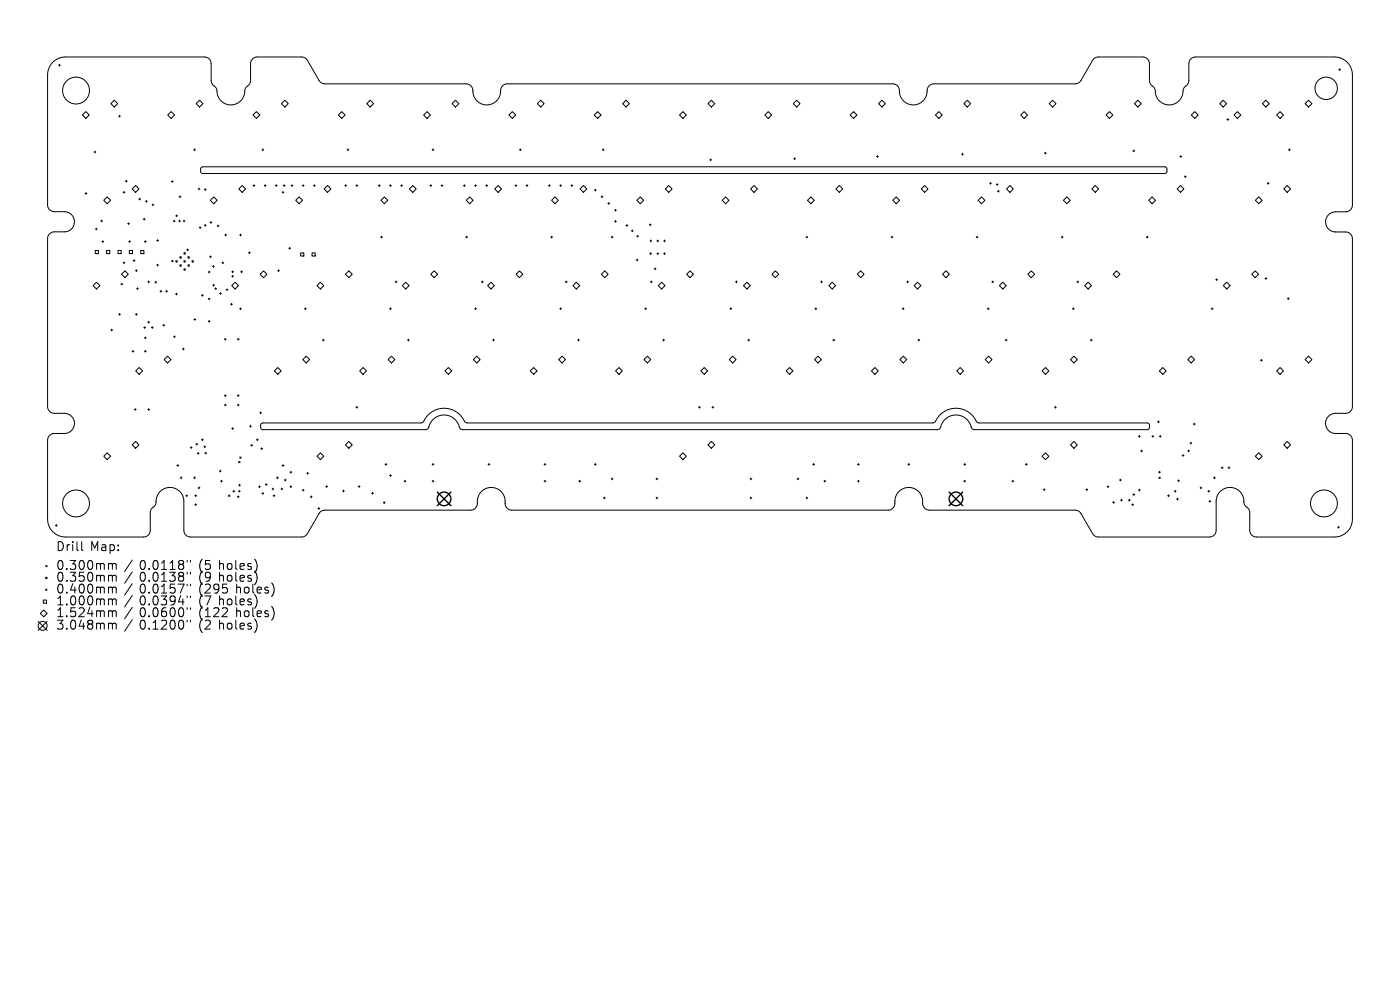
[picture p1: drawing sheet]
<svg xmlns="http://www.w3.org/2000/svg" width="297mm" height="210mm" viewBox="0 0 297 210" stroke-linecap="round" stroke-linejoin="round" font-family="sans-serif">
<defs><g id="words">
<g font-size="2.6">
<text x="11.9" y="117.3">Drill</text>
<text x="19.1" y="117.3">Map:</text>
<text x="11.9" y="121.3">0.300mm</text>
<text x="11.9" y="123.8">0.350mm</text>
<text x="29.6" y="121.3">0.0118&quot;</text>
<text x="29.6" y="123.8">0.0138&quot;</text>
<text x="42.2" y="121.3">(5</text>
<text x="42.2" y="123.8">(9</text>
<text x="46.5" y="121.3">holes)</text>
<text x="46.5" y="123.8">holes)</text>
<text x="11.9" y="126.3">0.400mm</text>
<text x="11.9" y="128.8">1.000mm</text>
<text x="11.9" y="131.3">1.524mm</text>
<text x="29.6" y="126.3">0.0157&quot;</text>
<text x="29.6" y="128.8">0.0394&quot;</text>
<text x="29.6" y="131.3">0.0600&quot;</text>
<text x="42.2" y="126.3">(295</text>
<text x="42.2" y="128.8">(7</text>
<text x="42.2" y="131.3">(122</text>
<text x="46.5" y="128.8">holes)</text>
<text x="50.1" y="126.3">holes)</text>
<text x="50.1" y="131.3">holes)</text>
<text x="11.9" y="133.9">3.048mm</text>
<text x="29.6" y="133.9">0.1200&quot;</text>
<text x="42.2" y="133.9">(2</text>
<text x="46.5" y="133.9">holes)</text>
</g>
</g></defs>
<g fill="none" stroke="#000" stroke-width=".21">
<path d="M11.3 13.1a3.8 3.8 0 0 1 2.6-1h29.7a1.42 1.42 0 0 1 1.2 1.4v3.6a1.87 1.87 0 0 0 1 1.5l.2 .3a3 3 0 0 0 3 3.4 3 3 0 0 0 3-3.4l.9-1 .2-.6 .1-3.8a1.42 1.42 0 0 1 1.4-1.4l9.8 .1 .8 .5 2.5 4.4 .5 .5 .5 .2h30.4a1.69 1.69 0 0 1 1.3 2 2.96 2.96 0 0 0 3.3 2.4 2.96 2.96 0 0 0 2.5-3.2 1.43 1.43 0 0 1 1.4-1.2h82a1.69 1.69 0 0 1 1.2 2 2.96 2.96 0 0 0 3.4 2.4 2.96 2.96 0 0 0 2.5-3.2 1.43 1.43 0 0 1 1.4-1.2h30.1l.4-.1 .6-.4 2.6-4.5 .7-.6 10.2-.1a1.43 1.43 0 0 1 1.2 1.4v3.6a1.87 1.87 0 0 0 .9 1.5l.2 .3a3 3 0 0 0 3.1 3.4 3 3 0 0 0 3-3.4l.8-1 .3-.6v-3.8a1.42 1.42 0 0 1 1.4-1.4h29.9a3.8 3.8 0 0 1 3.4 3.8v27.8a1.43 1.43 0 0 1-1.4 1.2h-2.3a2.14 2.14 0 0 0-2 2.2 2.14 2.14 0 0 0 2.1 2.1h2.4a1.43 1.43 0 0 1 1.2 1.4v35.9a1.42 1.42 0 0 1-1.4 1.2h-2.3a2.14 2.14 0 0 0-2 2.2 2.14 2.14 0 0 0 2.1 2.1h2.4a1.43 1.43 0 0 1 1.2 1.4v17.1a3.8 3.8 0 0 1-3.8 3.4h-16.8a1.43 1.43 0 0 1-1.2-1.4v-3.8a1.88 1.88 0 0 0-1-1.4l-.2-.4a2.99 2.99 0 0 0-2.6-3.5 2.99 2.99 0 0 0-3.3 2.9v6.4a1.43 1.43 0 0 1-1.4 1.2h-23.8l-.7-.3-.3-.3-2.7-4.6-.8-.5h-31.4a1.6 1.6 0 0 1-1.2-2 2.99 2.99 0 0 0-3.4-2.8 2.99 2.99 0 0 0-2.5 3.6 1.42 1.42 0 0 1-1.4 1.2h-80.1a1.6 1.6 0 0 1-1.1-2 2.99 2.99 0 0 0-3.5-2.8 2.99 2.99 0 0 0-2.5 3.6 1.43 1.43 0 0 1-1.4 1.2h-31l-.6 .2-.4 .3-2.6 4.5-.3 .4-.6 .3h-24.1a1.42 1.42 0 0 1-1.2-1.4v-6.3a2.97 2.97 0 0 0-3.2-2.8 2.97 2.97 0 0 0-2.7 3.3l-.4 .8a1.51 1.51 0 0 0-.8 1.3v3.9a1.42 1.42 0 0 1-1.4 1.2h-17a3.8 3.8 0 0 1-3.4-3.8v-17a1.42 1.42 0 0 1 1.4-1.1l2.3-.1a2.14 2.14 0 0 0 2-2.2 2.14 2.14 0 0 0-2.1-2h-2.4a1.43 1.43 0 0 1-1.2-1.4v-35.9a1.42 1.42 0 0 1 1.4-1.2h2.3a2.14 2.14 0 0 0 2-2.2 2.14 2.14 0 0 0-2.1-2.1h-2.4a1.42 1.42 0 0 1-1.2-1.4v-27.6l.3-1.5zM12.4 13.8h.4M12.6 13.6v.4M284 14.8h.4M284.2 14.6v.4M18.2 23.7l.7 .7-.7 .7-.7-.7zM20 32.2h.3M20.1 32.1v.3M24.2 21.3l.8 .7-.8 .7-.7-.7zM25.2 24.6h.4M25.4 24.5v.3M26.6 38.4h.4"/>
<path d="M26.8 38.2v.4M28.8 39.4l.7 .7-.7 .7-.8-.7zM35.6 24.4l.7-.7 .7 .7-.7 .7zM36.4 38.5h.3M36.5 38.3v.4M41.1 31.8h.4M41.3 31.6v.4M41.6 22l.7-.7 .8 .7-.8 .7zM42.2 39.9v.4M42.7 35.5l.3-.1h204.1l.4 .3 .1 .6-.2 .4-.3 .1h-204.1l-.3-.2-.1-.2zM53.7 39.4h.4M53.9 39.2v.4"/>
<path d="M54.4 23.7l.7 .7-.7 .7-.7-.7zM55.6 31.8h.4M55.8 31.6v.4M56 39.4h.4M56.2 39.2v.4M58.4 39.4h.4M58.6 39.2v.4M59.7 22l.7-.7 .8 .7-.8 .7zM60.1 39.4h.4M60.3 39.2v.4M61.7 39.4h.4M61.9 39.2v.4"/>
<path d="M64.1 39.4h.4M64.3 39.2v.4M66.5 39.4h.4M66.7 39.2v.4M71.8 24.4l.7-.7 .7 .7-.7 .7zM73.1 39.4h.4M73.3 39.2v.4M73.6 31.8h.4M73.8 31.6v.4M75.5 39.4h.4M75.7 39.2v.4M77.8 22l.7-.7 .8 .7-.8 .7z"/>
<path d="M80.3 39.4h.4M80.5 39.2v.4M82.6 39.4h.4M82.8 39.2v.4M85 39.4h.4M85.2 39.2v.4M89.9 24.4l.7-.7 .7 .7-.7 .7zM91.2 39.4h.4M91.4 39.2v.4M91.7 31.8h.4M91.9 31.6v.4M93.6 39.4h.4"/>
<path d="M93.8 39.2v.4M95.9 22l.7-.7 .7 .7-.7 .7zM98.3 39.4h.4M98.5 39.2v.4M100.7 39.4h.4M100.9 39.2v.4M103.1 39.4h.4M103.3 39.2v.4M108.7 23.7l.7 .7-.7 .7-.7-.7zM109.2 39.4h.4M109.4 39.2v.4M110.2 31.8h.4"/>
<path d="M110.4 31.6v.4M111.6 39.4h.4M111.8 39.2v.4M114 22l.7-.7 .7 .7-.7 .7zM116.4 39.4h.3M116.6 39.2v.4M118.7 39.4h.4M118.9 39.2v.4M121.1 39.4h.4M121.3 39.2v.4M126.1 24.4l.7-.7 .7 .7-.7 .7zM127.8 31.8h.3"/>
<path d="M128 31.6v.4M132.1 22l.7-.7 .7 .7-.7 .7zM144.2 24.4l.7-.7 .7 .7-.7 .7zM150.2 22l.7-.7 .7 .7-.7 .7zM150.6 33.9h.3M150.8 33.7v.4M160 39.4l.7 .7-.7 .7-.8-.7zM162.3 24.4l.7-.7 .7 .7-.7 .7zM168.3 22l.7-.7 .7 .7-.7 .7zM168.4 33.7h.4M168.6 33.5v.4M180.4 24.4l.7-.7 .7 .7-.7 .7z"/>
<path d="M186 33.2h.3M186.1 33v.4M187.1 21.3l.7 .7-.7 .7-.7-.7zM198.4 24.4l.8-.7 .7 .7-.7 .7zM204 32.7h.4M204.2 32.5v.4M204.5 22l.7-.7 .7 .7-.7 .7zM209.9 38.9h.4M210.1 38.7v.4M211.4 39.1h.3M211.6 38.9v.4M214.3 39.4l.7 .7-.7 .7-.8-.7z"/>
<path d="M216.5 24.4l.8-.7 .7 .7-.7 .7zM221.6 32.5h.4M221.8 32.3v.4M222.6 22l.7-.7 .7 .7-.7 .7zM234.6 24.4l.8-.7 .7 .7-.7 .7zM240.3 32h.4M240.5 31.8v.4M241.4 21.3l.7 .7-.7 .7-.7-.7zM250.3 33.2h.4M250.5 33v.4M251.3 37.5h.3M251.5 37.3v.4"/>
<path d="M253.5 23.7l.7 .7-.7 .7-.8-.7zM259.5 21.3l.7 .7-.7 .7-.7-.7zM260.3 25.4h.4M260.5 25.2v.4M261.8 24.4l.7-.7 .7 .7-.7 .7zM267.8 22l.7-.7 .8 .7-.8 .7zM268.8 38.9h.4M269 38.7v.4M270.8 24.4l.8-.7 .7 .7-.7 .7zM273.3 31.8h.4M273.5 31.6v.4M276.9 22l.7-.7 .7 .7-.7 .7z"/>
<path d="M18.1 41h.3M18.2 40.8v.4M20.2 53.1h.7v.7h-.7zM20.2 48.6h.4M20.4 48.4v.4M20.5 59.9l.7 .7-.7 .7-.8-.7zM21.4 46.9h.4M21.6 46.7v.4M21.6 51.2h.4M21.8 51.1v.3M22 42.5l.7-.7 .8 .7-.8 .7zM22.6 53.1h.7v.7h-.7z"/>
<path d="M25 53.1h.7v.7h-.7zM25.8 58.2l.7-.7 .7 .7-.7 .7zM26.1 40.8h.4M26.1 55.8h.4M26.3 40.6v.4M26.3 55.6v.3M27.1 47.4h.4M27.3 47.3v.3M27.3 51.2h.4M27.4 53.1h.7v.7h-.7zM27.5 51.1v.3M28.3 55.3h.3"/>
<path d="M28.5 55.1v.4M28.7 57.4h.4M28.9 57.2v.4M29.5 42.2h.3M29.6 42v.4M29.9 53.1h.6v.7h-.6zM30.4 46.5h.4M30.6 46.3v.4M30.6 51.2h.4M30.8 51.1v.3M30.9 42.7h.4M31.1 42.5v.4"/>
<path d="M31.3 59.8h.4M31.5 59.6v.4M32.3 43.5h.3M32.4 43.3v.3M32.9 59.9h.3M33 59.7v.4M33.2 51h.4M33.2 56.2h.4M33.4 50.8v.4M33.4 56v.4M36.4 55.2l.3 .3M36.7 55.2l-.3 .3"/>
<path d="M36.8 46.9h.3M37 46.7v.4M37.3 45.8h.4M37.5 45.6v.4M37.9 46.9h.4M38 41.7h.4M38.1 46.7v.4M38.2 41.6v.3M38.9 46.9h.3M39 46.7v.4M39.6 53h.4M39.8 52.8v.4"/>
<path d="M42 40.1h.4M42.3 48.3h.3M42.5 48.1v.4M43.4 40.2h.3M43.4 47.8h.3M43.5 40v.4M43.5 47.6v.4M44.2 57.7h.4M44.4 57.5v.4M44.5 54.5h.3M44.6 47.2h.3M44.6 42.5l.8-.7 .7 .7-.7 .7z"/>
<path d="M44.6 54.3v.4M44.7 47v.4M45.1 56.5h.4M45.3 56.3v.4M46.1 47.9h.4M46.3 47.7v.4M47.1 55.8h.4M47.3 55.6v.4M47.7 49.9h.4M47.9 49.7v.3M49.2 57.7h.3M49.2 58.6h.3"/>
<path d="M49.4 57.5v.3M49.4 58.4v.4M49.9 59.9l.7 .7-.7 .7-.7-.7zM50.7 40.1l.7-.7 .7 .7-.7 .7zM50.8 49.9h.4M51 49.7v.3M51.1 57.7h.3M51.3 57.5v.3M52.7 53.6h.4M52.9 53.4v.4M55.2 58.2l.7-.7 .7 .7-.7 .7zM58.9 57.4h.4"/>
<path d="M59.1 57.2v.4M59.8 40.8h.4M60 40.6v.4M61.3 52.7h.4M61.5 52.5v.4M62.7 42.5l.7-.7 .8 .7-.8 .7zM63.8 53.6h.7v.7h-.7zM66.2 53.6h.7v.7h-.7zM68 59.9l.7 .7-.7 .7-.8-.7zM68.8 40.1l.7-.7 .7 .7-.7 .7zM73.3 58.2l.7-.7 .7 .7-.7 .7zM80.7 50.3h.4"/>
<path d="M80.8 42.5l.7-.7 .8 .7-.8 .7zM80.9 50.1v.4M83.8 59.8h.4M84 59.6v.4M86.1 59.9l.7 .7-.7 .7-.8-.7zM86.9 40.1l.7-.7 .7 .7-.7 .7zM91.4 58.2l.7-.7 .7 .7-.7 .7zM98.8 50.3h.4M98.9 42.5l.7-.7 .8 .7-.8 .7zM99 50.1v.4M102.1 59.8h.4M102.3 59.6v.4"/>
<path d="M104.2 59.9l.7 .7-.7 .7-.8-.7zM104.9 40.1l.8-.7 .7 .7-.7 .7zM109.5 58.2l.7-.7 .7 .7-.7 .7zM116.8 50.3h.4M117 42.5l.7-.7 .8 .7-.8 .7zM117 50.1v.4M119.9 59.8h.4M120.1 59.6v.4M123 40.1l.8-.7 .7 .7-.7 .7zM126.1 40.3h.4M126.3 40.1v.4M127.5 41.7h.4"/>
<path d="M127.6 58.2l.7-.7 .7 .7-.7 .7zM127.7 41.6v.3M129 43.2h.3M129.1 43v.4M129.7 50.3h.3M129.9 50.1v.4M130.4 44.6h.4M130.4 47h.4M130.6 44.4v.4M130.6 46.8v.4M132.8 47.8h.4M133 47.6v.4"/>
<path d="M133.9 49h.4M134.1 48.8v.4M135 55.1h.4M135.1 50.1h.4M135.1 42.5l.7-.7 .8 .7-.8 .7zM135.2 55v.3M135.3 49.9v.4M137.7 47.7h.4M137.8 53.8h.4M137.9 51.1h.4M137.9 47.5v.4M138 59.8h.4"/>
<path d="M138 53.6v.4M138.1 50.9v.4M138.2 59.6v.4M138.8 57h.4M139 56.9v.3M139.4 53.8h.3M139.4 51.1h.3M139.5 50.9v.4M139.5 53.6v.4M140.8 53.8h.4M140.8 51.1h.4M141 50.9v.4"/>
<path d="M141 53.6v.4M141.1 40.1l.8-.7 .7 .7-.7 .7zM145.7 58.2l.7-.7 .7 .7-.7 .7zM153.2 42.5l.7-.7 .8 .7-.8 .7zM156 59.8h.4M156.2 59.6v.4M163.8 58.2l.7-.7 .7 .7-.7 .7zM171 50.3h.4M171.2 50.1v.4M171.3 42.5l.7-.7 .8 .7-.8 .7zM174.1 59.8h.4M174.3 59.6v.4"/>
<path d="M176.6 59.9l.7 .7-.7 .7-.8-.7zM177.3 40.1l.8-.7 .7 .7-.7 .7zM181.9 58.2l.7-.7 .7 .7-.7 .7zM189 50.3h.4M189.2 50.1v.4M189.4 42.5l.7-.7 .7 .7-.7 .7zM192.4 59.8h.3M192.6 59.6v.4M194.6 59.9l.8 .7-.8 .7-.7-.7zM195.4 40.1l.8-.7 .7 .7-.7 .7zM200.7 57.5l.7 .7-.7 .7-.7-.7zM207.1 50.3h.4"/>
<path d="M207.3 50.1v.4M207.5 42.5l.7-.7 .7 .7-.7 .7zM210.4 59.8h.4M210.6 59.6v.4M211.6 40.6h.4M211.8 40.4v.3M212.7 59.9l.8 .7-.8 .7-.7-.7zM218.1 58.2l.7-.7 .7 .7-.7 .7zM225.1 50.3h.4M225.3 50.1v.4M225.6 42.5l.7-.7 .7 .7-.7 .7zM228.5 59.8h.3"/>
<path d="M228.7 59.6v.4M231.6 40.1l.7-.7 .8 .7-.8 .7zM236.1 58.2l.8-.7 .7 .7-.7 .7zM243.2 50.3h.4M243.4 50.1v.4M243.7 42.5l.7-.7 .7 .7-.7 .7zM249.7 40.1l.7-.7 .8 .7-.8 .7zM257.9 59.3h.4M258.1 59.1v.4M265.6 58.2l.7-.7 .7 .7-.7 .7zM266.3 42.5l.7-.7 .8 .7-.8 .7zM268.4 59.1h.3"/>
<path d="M268.5 58.9v.4M272.3 40.1l.8-.7 .7 .7-.7 .7zM23.5 70h.4M23.7 69.8v.4M25.2 66.7h.4M25.4 66.5v.4M25.7 60.3h.3M25.8 60.1v.4M28 74.5h.4M28.2 74.3v.4M28.7 66.7h.4M28.9 66.5v.4"/>
<path d="M29 61.2h.4M29.2 61v.4M29.5 78l.7 .7-.7 .7-.7-.7zM30.5 69.5h.4M30.6 74.5h.4M30.6 71.7h.4M30.7 69.3v.4M30.8 71.5v.4M30.8 74.3v.4M31.3 68.3h.4M31.5 68.2v.3M32.1 69.5h.4"/>
<path d="M32.3 69.3v.4M33.9 61.8h.4M34.1 61.6v.4M34.5 69h.4M34.7 68.8v.4M35.1 61.8h.4M35.3 61.6v.4M35.5 75.5l.8 .8-.8 .7-.7-.7zM36.8 71.4h.4M37 71.2v.4M37.2 62.4h.4M37.4 62.2v.4"/>
<path d="M38.7 74h.4M38.9 73.9v.3M41.1 67.8h.4M41.3 67.6v.4M42.7 62.6h.4M42.9 62.5v.3M44.2 63.4h.4M44.2 68.2h.4M44.4 63.2v.4M44.4 68v.3M45.1 60.5h.4M45.3 60.3v.4"/>
<path d="M45.6 61.2h.4M45.8 61v.4M46.6 62.3h.4M46.8 62.1v.3M47.6 72h.4M47.8 71.8v.3M48 61.5h.4M48.2 61.3v.3M48.9 64.5h.4M49.1 64.4v.3M50.3 72h.4M50.5 71.8v.3"/>
<path d="M50.8 65.5h.4M51 65.3v.4M58.2 78.7l.7-.7 .7 .7-.7 .7zM64.2 76.3l.8-.8 .7 .8-.7 .7zM64.6 65.5h.4M64.8 65.3v.4M68.4 72.1h.4M68.6 72v.3M77 78l.7 .7-.7 .7-.7-.7zM82.3 76.3l.8-.8 .7 .8-.7 .7zM82.6 65.5h.4M82.8 65.3v.4"/>
<path d="M86.4 72.1h.4M86.6 72v.3M95.1 78l.7 .7-.7 .7-.7-.7zM100.4 76.3l.7-.8 .8 .8-.8 .7zM100.7 65.5h.4M100.9 65.3v.4M104.5 72.1h.4M104.7 72v.3M113.2 78l.7 .7-.7 .7-.7-.7zM118.5 76.3l.7-.8 .8 .8-.8 .7zM118.7 65.5h.4M118.9 65.3v.4"/>
<path d="M121.5 60.6l.8-.7 .7 .7-.7 .7zM122.5 72.1h.4M122.7 72v.3M131.3 78l.7 .7-.7 .7-.7-.7zM136.6 76.3l.7-.8 .8 .8-.8 .7zM136.8 65.5h.4M137 65.3v.4M139.6 60.6l.8-.7 .7 .7-.7 .7zM140.6 72.1h.4M140.8 72v.3M148.7 78.7l.7-.7 .7 .7-.7 .7zM154.7 76.3l.7-.8 .8 .8-.8 .7z"/>
<path d="M154.8 65.5h.4M155 65.3v.4M157.7 60.6l.8-.7 .7 .7-.7 .7zM158.6 72.1h.4M158.8 72v.3M166.8 78.7l.7-.7 .7 .7-.7 .7zM172.9 65.5h.4M173.1 65.3v.4M173.5 75.5l.8 .8-.8 .7-.7-.7zM176.7 72.1h.4M176.9 72v.3M184.9 78.7l.7-.7 .7 .7-.7 .7z"/>
<path d="M190.9 76.3l.7-.8 .8 .8-.8 .7zM191.4 65.5h.4M191.6 65.3v.4M194.7 72.1h.4M194.9 72v.3M203.7 78l.7 .7-.7 .7-.7-.7zM209 76.3l.7-.8 .8 .8-.8 .7zM209.5 65.5h.3M209.7 65.3v.4M213.3 72.1h.3M213.5 72v.3M221.8 78l.7 .7-.7 .7-.7-.7z"/>
<path d="M227.5 65.5h.4M227.7 65.3v.4M227.8 75.5l.7 .8-.7 .7-.7-.7zM230.1 60.6l.7-.7 .8 .7-.8 .7zM231.3 72.1h.4M231.5 72v.3M246.7 78l.7 .7-.7 .7-.8-.7zM252 76.3l.7-.8 .7 .8-.7 .7zM257 65.5h.3M257.1 65.3v.4M259.5 60.6l.7-.7 .8 .7-.8 .7zM267.4 76.4h.4"/>
<path d="M267.6 76.2v.4M270.8 78.7l.8-.7 .7 .7-.7 .7zM273.1 63.4h.4M273.3 63.2v.3M276.9 76.3l.7-.8 .7 .8-.7 .7zM22 96.8l.7-.7 .8 .7-.8 .7zM28.5 86.9h.4M28.7 86.7v.4M28.8 93.6l.7 .8-.7 .7-.8-.7zM31.3 86.9h.4M31.5 86.7v.4M37.5 98.7h.4"/>
<path d="M37.7 98.6v.3M40.4 94.9h.4M40.6 94.8v.3M41.6 94.2h.3M41.8 94v.4M41.8 96.2h.4M42 96v.4M42.7 93.3h.4M42.9 93.1v.4M43.2 94.8h.4M43.4 94.6v.4M43.5 96.1h.3"/>
<path d="M43.7 95.9v.4M46.5 99.9h.4M46.7 99.7v.4M47.6 83.9h.4M47.6 85.9h.4M47.8 83.7v.4M47.8 85.7v.4M49.2 90.9h.3M49.4 90.7v.4M50.3 83.9h.4M50.3 85.9h.4M50.5 83.7v.4"/>
<path d="M50.5 85.7v.4M50.6 97.9l.3 .3M50.9 96.9l.3 .3M50.9 97.9l-.3 .3M51.2 96.9l-.3 .3M53 90.4h.3M53.2 90.2v.4M53.2 94.5h.4M53.4 94.3v.4M54.4 93.3h.4M54.6 93.1v.4M55.1 87.6h.4"/>
<path d="M55.3 87.4v.4M55.3 95.2h.4M55.5 89.8l.3-.1h33.5l.4-.1a4.9 4.9 0 0 1 4.5-3 4.9 4.9 0 0 1 4.5 3l.4 .1h98.8l.4-.1a4.9 4.9 0 0 1 4.5-3 4.9 4.9 0 0 1 4.5 3l.4 .1h35.7l.4 .3 .1 .7-.2 .3-.3 .1h-36.7a1.07 1.07 0 0 1-.9-1.1 3.4 3.4 0 0 0-3.5-1.9 3.4 3.4 0 0 0-2.9 2.8l-.5 .2h-100.8a1.07 1.07 0 0 1-.9-1.1 3.4 3.4 0 0 0-3.5-1.9 3.4 3.4 0 0 0-2.9 2.8l-.5 .2h-34.5l-.4-.1-.1-.3zM55.5 95v.4M59.8 98.7h.4M60 98.6v.3M61.7 100v.4M68 96.1l.7 .7-.7 .7-.8-.7zM73.3 94.4l.7-.8 .7 .8-.7 .7zM75.5 86.4h.4M75.7 86.2v.4M81.7 98.5h.4"/>
<path d="M81.9 98.3v.4M91.7 98.5h.4M91.9 98.3v.4M103.5 98.5h.4M103.7 98.3v.4M115.4 98.5h.4M115.6 98.3v.4M126.1 98.5h.4M126.3 98.3v.4M144.2 96.8l.7-.7 .7 .7-.7 .7zM148.2 86.4h.4M148.4 86.2v.4"/>
<path d="M150.2 94.4l.7-.8 .7 .8-.7 .7zM151 86.4h.4M151.2 86.2v.4M172.4 98.5h.4M172.6 98.3v.4M181.9 98.5h.4M182.1 98.3v.4M192.6 98.5h.4M192.8 98.3v.4M204.5 98.5h.4M204.7 98.3v.4M217.5 98.5h.4"/>
<path d="M217.7 98.3v.4M221.1 96.8l.7-.7 .7 .7-.7 .7zM223.7 86.4h.4M223.9 86.2v.4M227.8 93.6l.7 .8-.7 .7-.7-.7zM241.5 92.6h.4M241.7 92.4v.4M242 95.7h.4M242.2 95.5v.3M244.4 92.6h.4M244.6 92.4v.4M245.6 89.5h.3"/>
<path d="M245.8 89.3v.4M245.9 92.6h.4M246 100v.4M246.1 92.4v.4M250.8 96.6h.4M251 96.4v.4M252 95.7h.4M252.2 95.5v.3M252.4 94h.4M252.6 93.8v.4M253.2 90h.3M253.4 89.8v.3"/>
<path d="M259.1 99.2h.4M259.3 99v.4M260.5 99.2h.4M260.7 99v.4M266.3 96.8l.7-.7 .8 .7-.8 .7zM272.3 94.4l.8-.8 .7 .8-.7 .7zM9.7 120l.3 .2M10 120l-.3 .2M11.7 111.5h.4M11.9 111.3v.4M17.3 114.9v1.6l.3 .3M23.6 119.5l.2 .3"/>
<path d="M23.8 119.8v1M23.8 119.8l.3-.3 .5 .1 .1 1.2M28.1 118.8l-1.7 2.4M38.2 101.4h.4M38.4 101.2v.3M39.4 105.2h.4M39.6 105v.3M39.7 118.9v.4M40.4 118.9v.4M41.1 101.4h.4M41.3 101.2v.3M41.3 105.2h.4"/>
<path d="M41.3 107.1h.4M41.5 105v.3M41.5 106.9v.3M42 103.5h.4M42.2 103.3v.4M46.8 102.1h.4M47 101.9v.4M48.5 105l.3 .3M48.8 105l-.3 .3M49.4 104.2h.4M49.6 104v.4M50.3 105.4h.4"/>
<path d="M50.5 105.2v.4M50.6 104.2h.4M50.6 102.9h.4M50.8 104v.4M50.8 102.7v.4M54.5 119.4v1.3M54.9 103.3h.3M55.1 103.1v.3M55.6 104.7h.4M55.8 104.5v.4M56.3 102.8h.4M56.5 102.6v.4"/>
<path d="M57.7 103.7h.4M57.9 103.5v.4M57.9 105.2h.4M58.1 105v.3M58.7 101.4h.3M58.9 101.2v.3M59.6 103.7h.4M59.8 103.5v.4M60.3 101.8h.4M60.5 101.6v.4M61.5 103.3h.4M61.5 100.2h.4"/>
<path d="M61.7 103.1v.3M64.1 104h.4M64.3 103.8v.4M65.1 100.4h.4M65.3 100.2v.4M65.8 105.4h.4M66 105.2v.4M67.4 107.9h.4M67.6 107.7v.4M69.1 103.2h.4M69.3 103v.4M72.7 104.2h.4"/>
<path d="M72.9 104v.3M76 103.2h.4M76.2 103v.4M78.8 104.6h.4M79 104.4v.4M81.3 106.6h.4M81.5 106.4v.4M82.6 100.9h.4M82.8 100.7v.4M85.7 102.1h.4M85.9 101.9v.4M91.7 102.1h.4"/>
<path d="M91.9 101.9v.4M115.4 102.1h.4M115.6 101.9v.4M122.8 102.1h.4M123 101.9v.4M128 105.6h.4M128.2 105.4v.4M129.7 101.6h.3M129.9 101.4v.4M139.2 105.6h.3M139.2 101.6h.3M139.4 101.4v.4"/>
<path d="M139.4 105.4v.4M159.1 105.6h.4M159.1 101.6h.4M159.3 101.4v.4M159.3 105.4v.4M169.1 101.6h.4M169.3 101.4v.4M171 105.6h.4M171.2 105.4v.4M174.8 102.1h.4M175 101.9v.4M181.9 102.1h.4"/>
<path d="M182.1 101.9v.4M204.5 102.1h.4M204.7 101.9v.4M214.7 102.1h.4M214.9 101.9v.4M221.3 103.9h.4M221.5 103.7v.4M230.4 103.9h.3M230.6 103.7v.4M234.9 103.3h.4M235.1 103.1v.3M236.1 106.6h.3"/>
<path d="M236.3 106.4v.4M237.5 101.8h.4M237.7 101.6v.4M237.7 106.1h.4M237.9 105.9v.4M239.4 106.1h.4M239.6 105.9v.4M240.1 107.1h.4M240.3 106.9v.3M240.3 104.9h.4M240.5 104.7v.4M241.5 104h.4"/>
<path d="M241.7 103.8v.4M245.8 100.2h.4M245.8 101.2l.3 .3M246.1 101.2l-.3 .3M247.7 105.2h.4M247.9 105v.3M249.1 104.2h.4M249.3 104v.4M249.6 105.9h.4M249.8 105.7v.4M249.8 102h.4M250 101.8v.4"/>
<path d="M254.6 103.5h.4M254.8 103.3v.4M256.2 104.2h.4M256.4 104v.4M256.5 106.3h.4M256.7 106.2v.3M257.4 101.4h.4M257.6 101.2v.3M283.8 111.9h.3M284 111.7v.3M8.1 131.8l1.9 1.9M8.6 130.1l.7-.7 .7 .7-.7 .7z"/>
<path d="M9.2 127.3h.7v.7h-.7zM9.6 125.1h.4M9.8 124.9v.4M10 131.8l-1.9 1.9M23.6 122l.2 .3M23.6 124.5l.2 .3M23.6 127l.2 .3M23.6 129.6l.2 .2M23.6 132.2l.2 .3M23.8 122.3v1M23.8 124.8v1M23.8 127.3v1"/>
<path d="M23.8 129.8v1M23.8 132.5v1M23.8 122.3l.3-.3 .5 .1 .1 1.2M23.8 124.8l.3-.3 .5 .1 .1 1.2M23.8 127.3l.3-.3 .5 .1 .1 1.2M23.8 129.8l.3-.2h.5l.1 1.2M23.8 132.5l.3-.3 .5 .1 .1 1.2M28.1 121.3l-1.7 2.5M28.1 123.8l-1.7 2.5M28.1 126.3l-1.7 2.5M28.1 128.8l-1.7 2.5M28.1 131.5l-1.7 2.4"/>
<path d="M39.7 121.4v.4M39.7 123.9v.4M39.7 126.4v.4M39.7 128.9v.4M39.7 131.6v.3M40.4 121.4v.4M40.4 123.9v.4M40.4 126.4v.4M40.4 128.9v.4M40.4 131.6v.3M54.5 121.9v1.3M54.5 127.4v.8"/>
<path d="M54.5 132.6v.8M58.1 124.5v1.2M58.1 129.5v1.2"/>
<circle cx="16.1" cy="19.2" r="2.85"/>
<circle cx="281.3" cy="18.7" r="2.37"/>
<circle cx="37.5" cy="55.5" r=".17"/>
<circle cx="38.3" cy="56.3" r=".17"/>
<circle cx="38.3" cy="54.6" r=".17"/>
<circle cx="39.2" cy="53.7" r=".17"/>
<circle cx="39.2" cy="57.2" r=".17"/>
<circle cx="39.2" cy="55.5" r=".17"/>
<circle cx="40" cy="56.3" r=".17"/>
<circle cx="40" cy="54.6" r=".17"/>
<circle cx="40.9" cy="55.5" r=".17"/>
<circle cx="16.1" cy="106.8" r="2.85"/>
<circle cx="280.9" cy="106.8" r="2.85"/>
<circle cx="9.1" cy="132.8" r=".95"/>
<circle cx="9.8" cy="122.6" r=".17"/>
</g>
<g fill="none" stroke="#000" stroke-width=".29">
<path d="M92.8 104.4l2.9 2.9M95.7 104.4l-2.9 2.9M201.3 104.4l2.9 2.9M204.2 104.4l-2.9 2.9"/>
<circle cx="94.2" cy="105.8" r="1.45"/>
<circle cx="202.8" cy="105.8" r="1.45"/>
</g>
<use href="#words"/>
</svg>
